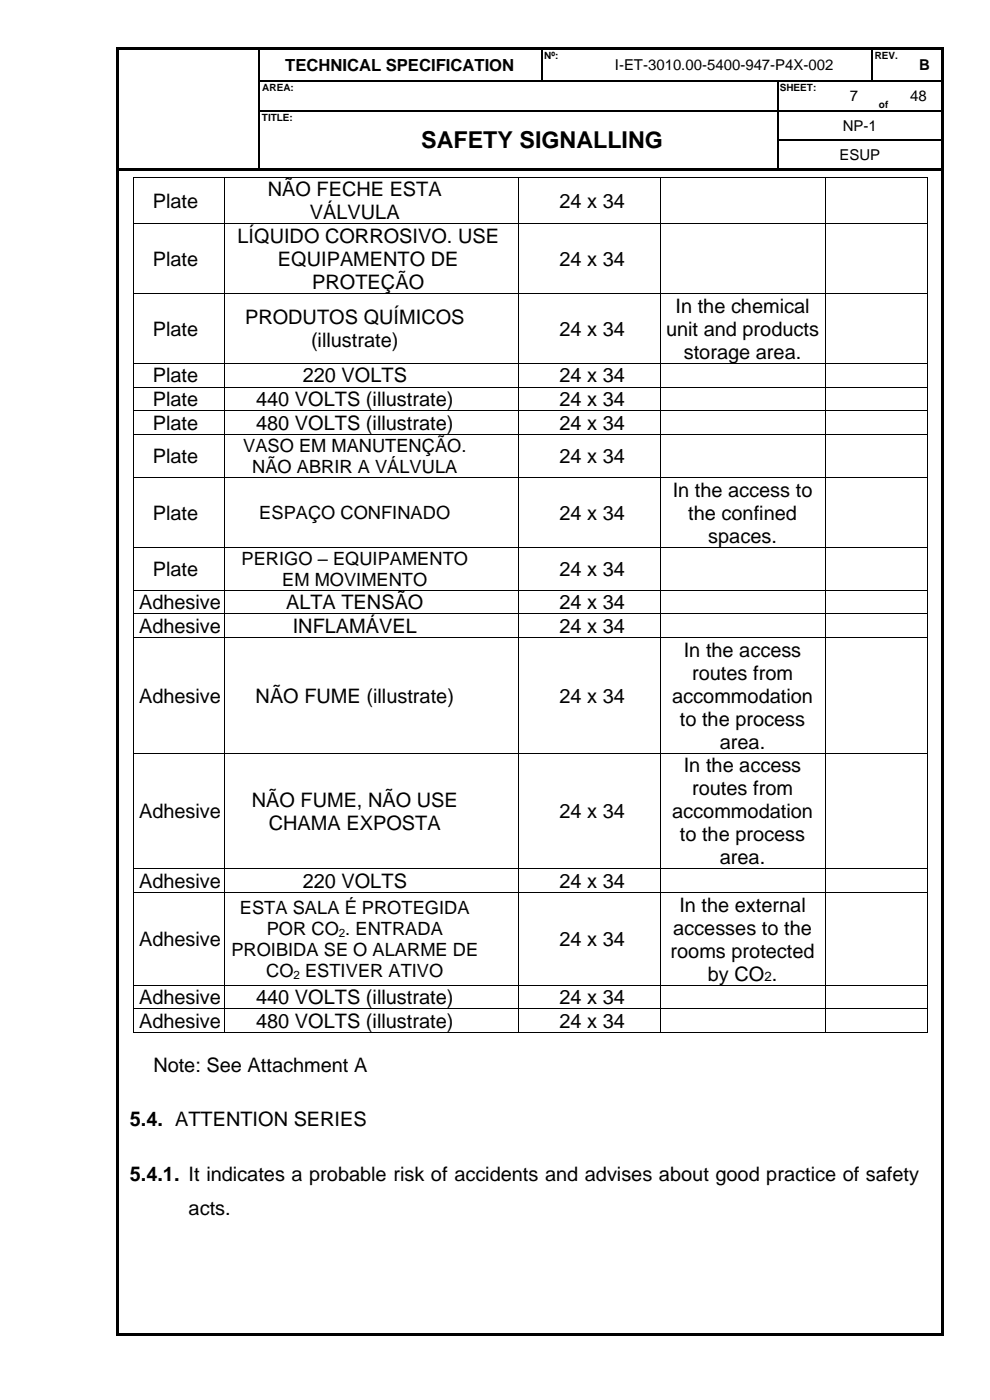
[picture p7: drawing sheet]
<svg xmlns="http://www.w3.org/2000/svg" width="210mm" height="297mm" viewBox="0 0 210 297" stroke-linecap="round" stroke-linejoin="round" font-family="sans-serif">
<defs><g id="words">
<text font-size="4.9" x="89.4" y="31.5">SAFETY SIGNALLING</text>
<g font-size="4.2">
<text x="56.8" y="41.7">NÃO FECHE ESTA</text>
<text x="32.4" y="44.1">Plate</text>
<text x="65.8" y="46.5">VÁLVULA</text>
<text x="118.7" y="44.1">24 x 34</text>
<text x="50.4" y="51.6">LÍQUIDO CORROSIVO. USE</text>
<text x="32.4" y="56.4">Plate</text>
<text x="59" y="56.4">EQUIPAMENTO DE</text>
<text x="118.7" y="56.4">24 x 34</text>
<text x="66.3" y="61.3">PROTEÇÃO</text>
<text x="32.4" y="71.2">Plate</text>
<text x="52" y="68.8">PRODUTOS QUÍMICOS</text>
<text x="118.7" y="71.2">24 x 34</text>
<text x="141.3" y="71.2">unit and products</text>
<text x="143.3" y="66.4">In the chemical</text>
<text x="66" y="73.7">(illustrate)</text>
<text x="145.1" y="76.1">storage area.</text>
<text x="32.4" y="81.1">Plate</text>
<text x="64.2" y="81.1">220 VOLTS</text>
<text x="118.7" y="81.1">24 x 34</text>
<text x="32.4" y="86.2">Plate</text>
<text x="54.3" y="86.2">440 VOLTS (illustrate)</text>
<text x="118.7" y="86.2">24 x 34</text>
<text x="32.4" y="91.2">Plate</text>
<text x="54.3" y="91.2">480 VOLTS (illustrate)</text>
<text x="118.7" y="91.2">24 x 34</text>
<text x="32.4" y="98.3">Plate</text>
<text x="118.7" y="98.3">24 x 34</text>
<text x="142.7" y="105.4">In the access to</text>
<text x="32.4" y="110.2">Plate</text>
<text x="118.7" y="110.2">24 x 34</text>
<text x="146" y="110.2">the confined</text>
<text x="150.3" y="115.1">spaces.</text>
<text x="32.4" y="122.2">Plate</text>
<text x="118.7" y="122.2">24 x 34</text>
<text x="29.5" y="129.3">Adhesive</text>
<text x="60.7" y="129.3">ALTA TENSÃO</text>
<text x="118.7" y="129.3">24 x 34</text>
<text x="29.5" y="134.3">Adhesive</text>
<text x="62.1" y="134.3">INFLAMÁVEL</text>
<text x="118.7" y="134.3">24 x 34</text>
<text x="145.1" y="139.4">In the access</text>
<text x="29.5" y="149.1">Adhesive</text>
<text x="54.2" y="149.1">NÃO FUME (illustrate)</text>
<text x="118.7" y="149.1">24 x 34</text>
<text x="142.6" y="149.1">accommodation</text>
<text x="146.8" y="144.2">routes from</text>
<text x="144.2" y="154">to the process</text>
<text x="152.7" y="158.8">area.</text>
<text x="145.1" y="163.9">In the access</text>
<text x="29.5" y="173.6">Adhesive</text>
<text x="53.4" y="171.2">NÃO FUME, NÃO USE</text>
<text x="118.7" y="173.6">24 x 34</text>
<text x="142.6" y="173.6">accommodation</text>
<text x="146.8" y="168.7">routes from</text>
<text x="57.1" y="176">CHAMA EXPOSTA</text>
<text x="144.2" y="178.5">to the process</text>
<text x="152.7" y="183.3">area.</text>
<text x="29.5" y="188.4">Adhesive</text>
<text x="64.2" y="188.4">220 VOLTS</text>
<text x="118.7" y="188.4">24 x 34</text>
<text x="144.1" y="193.4">In the external</text>
<text x="29.5" y="200.7">Adhesive</text>
<text x="118.7" y="200.7">24 x 34</text>
<text x="142.3" y="203.2">rooms protected</text>
<text x="142.8" y="198.3">accesses to the</text>
<text x="150.2" y="208">by CO .</text>
<text x="29.5" y="213.1">Adhesive</text>
<text x="54.3" y="213.1">440 VOLTS (illustrate)</text>
<text x="118.7" y="213.1">24 x 34</text>
<text x="29.5" y="218.1">Adhesive</text>
<text x="54.3" y="218.1">480 VOLTS (illustrate)</text>
<text x="118.7" y="218.1">24 x 34</text>
<text x="32.5" y="227.4">Note: See Attachment A</text>
<text x="27.5" y="239">5.4. ATTENTION SERIES</text>
<text x="27.5" y="250.5">5.4.1. It indicates a probable risk of accidents and advises about good practice of safety</text>
<text x="40" y="257.8">acts.</text>
</g>
<g font-size="3.9">
<text x="51.6" y="95.9">VASO EM MANUTENÇÃO.</text>
<text x="53.5" y="100.4">NÃO ABRIR A VÁLVULA</text>
<text x="55" y="110.1">ESPAÇO CONFINADO</text>
<text x="51.3" y="119.8">PERIGO – EQUIPAMENTO</text>
<text x="59.9" y="124.3">EM MOVIMENTO</text>
<text x="50.9" y="193.9">ESTA SALA É PROTEGIDA</text>
<text x="49.1" y="202.8">PROIBIDA SE O ALARME DE</text>
<text x="56.6" y="198.4">POR CO . ENTRADA</text>
<text x="56.5" y="207.3">CO ESTIVER ATIVO</text>
</g>
<text font-size="3.5" x="60.5" y="15">TECHNICAL SPECIFICATION</text>
<g font-size="3.2">
<text x="130.4" y="14.9">I-ET-3010.00-5400-947-P4X-002</text>
<text x="195" y="14.9">B</text>
<text x="180.3" y="21.4">7</text>
<text x="193.1" y="21.4">48</text>
<text x="178.8" y="27.7">NP-1</text>
<text x="178.1" y="34">ESUP</text>
</g>
<text font-size="2.8" x="162.2" y="208.2">2</text>
<g font-size="2.5">
<text x="71.9" y="198.7">2</text>
<text x="62.3" y="207.7">2</text>
</g>
<g font-size="2.1">
<text x="115.5" y="12.5">Nº:</text>
<text x="185.6" y="12.5">REV.</text>
<text x="55.7" y="19.3">AREA:</text>
<text x="165.4" y="19.3">SHEET:</text>
<text x="186.5" y="22.9">of</text>
<text x="55.5" y="25.6">TITLE:</text>
</g>
</g></defs>
<g fill="#000">
<path d="M24.7 10h.5v.5h-.5z" fill-rule="evenodd"/>
<path d="M24.7 10h.5v.5h-.5z" fill-rule="evenodd"/>
<path d="M24.7 10.5h.5v6.5h-.5z" fill-rule="evenodd"/>
<path d="M24.7 17h.5v.3h-.5z" fill-rule="evenodd"/>
<path d="M25.2 10h29.6v.5h-29.6z" fill-rule="evenodd"/>
<path d="M54.8 10h.5v.5h-.5z" fill-rule="evenodd"/>
<path d="M54.8 17h.3v.3h-.3z" fill-rule="evenodd"/>
<path d="M55.3 10h59.5v.5h-59.5z" fill-rule="evenodd"/>
<path d="M114.8 10h.6v.5h-.6z" fill-rule="evenodd"/>
<path d="M114.8 17h.3v.3h-.3z" fill-rule="evenodd"/>
<path d="M115.4 10h7.1v.5h-7.1z" fill-rule="evenodd"/>
<path d="M122.5 10h.5v.5h-.5z" fill-rule="evenodd"/>
<path d="M122.5 17h.2v.3h-.2z" fill-rule="evenodd"/>
<path d="M123 10h61.9v.5h-61.9z" fill-rule="evenodd"/>
<path d="M164.8 17.3h.3z" fill-rule="evenodd"/>
<path d="M164.8 17h.3v.3h-.3z" fill-rule="evenodd"/>
<path d="M177.5 17h.3v.3h-.3z" fill-rule="evenodd"/>
<path d="M184.9 10h.5v.5h-.5z" fill-rule="evenodd"/>
<path d="M184.9 17h.2v.3h-.2z" fill-rule="evenodd"/>
<path d="M185.1 17h.3v.3h-.3z" fill-rule="evenodd"/>
<path d="M185.4 10h7.1v.5h-7.1z" fill-rule="evenodd"/>
<path d="M190 17h.2v.3h-.2z" fill-rule="evenodd"/>
<path d="M192.5 10h.5v.5h-.5z" fill-rule="evenodd"/>
<path d="M192.5 17h.3v.3h-.3z" fill-rule="evenodd"/>
<path d="M193 10h6.8v.5h-6.8z" fill-rule="evenodd"/>
<path d="M199.8 10h.5v.5h-.5z" fill-rule="evenodd"/>
<path d="M199.8 10h.5v.5h-.5z" fill-rule="evenodd"/>
<path d="M199.8 10.5h.5v6.5h-.5z" fill-rule="evenodd"/>
<path d="M199.8 17h.5v.3h-.5z" fill-rule="evenodd"/>
<path d="M24.7 17.3h.5v6h-.5z" fill-rule="evenodd"/>
<path d="M24.7 23.3h.5v.3h-.5z" fill-rule="evenodd"/>
<path d="M24.7 23.6h.5v6h-.5z" fill-rule="evenodd"/>
<path d="M24.7 29.6h.5v.2h-.5z" fill-rule="evenodd"/>
<path d="M24.7 29.8h.5v6h-.5z" fill-rule="evenodd"/>
<path d="M24.7 35.8h.5v.5h-.5z" fill-rule="evenodd"/>
<path d="M25.2 35.8h29.6v.5h-29.6z" fill-rule="evenodd"/>
<path d="M28.2 37.5h.2v.2h-.2z" fill-rule="evenodd"/>
<path d="M28.2 37.5h.2v.2h-.2z" fill-rule="evenodd"/>
<path d="M47.4 37.5h.2v.2h-.2z" fill-rule="evenodd"/>
<path d="M54.8 23.3h.3v.3h-.3z" fill-rule="evenodd"/>
<path d="M54.8 29.6h.3v.2h-.3z" fill-rule="evenodd"/>
<path d="M54.8 35.8h.5v.5h-.5z" fill-rule="evenodd"/>
<path d="M55.3 35.8h10v.5h-10z" fill-rule="evenodd"/>
<path d="M65.3 23.3h.2v.3h-.2z" fill-rule="evenodd"/>
<path d="M65.3 35.8h.5v.5h-.5z" fill-rule="evenodd"/>
<path d="M65.8 35.8h99v.5h-99z" fill-rule="evenodd"/>
<path d="M110 37.5h.1v.2h-.1z" fill-rule="evenodd"/>
<path d="M140 37.5h.1v.2h-.1z" fill-rule="evenodd"/>
<path d="M164.8 23.3h.3v.3h-.3z" fill-rule="evenodd"/>
<path d="M164.8 29.6h.3v.2h-.3z" fill-rule="evenodd"/>
<path d="M164.8 35.8h.6v.5h-.6z" fill-rule="evenodd"/>
<path d="M165.4 35.8h34.4v.5h-34.4z" fill-rule="evenodd"/>
<path d="M175 37.5h.1v.2h-.1z" fill-rule="evenodd"/>
<path d="M177.5 23.3h.3v.3h-.3z" fill-rule="evenodd"/>
<path d="M185 23.3h.2v.3h-.2z" fill-rule="evenodd"/>
<path d="M190 23.3h.2v.3h-.2z" fill-rule="evenodd"/>
<path d="M196.7 37.5h.2v.2h-.2z" fill-rule="evenodd"/>
<path d="M196.7 37.5h.2v.2h-.2z" fill-rule="evenodd"/>
<path d="M199.8 17.3h.5v6h-.5z" fill-rule="evenodd"/>
<path d="M199.8 23.3h.5v.3h-.5z" fill-rule="evenodd"/>
<path d="M199.8 23.6h.5v6h-.5z" fill-rule="evenodd"/>
<path d="M199.8 29.6h.5v.2h-.5z" fill-rule="evenodd"/>
<path d="M199.8 29.8h.5v6h-.5z" fill-rule="evenodd"/>
<path d="M199.8 35.8h.5v.5h-.5z" fill-rule="evenodd"/>
<path d="M28.2 47.4h.2v.2h-.2z" fill-rule="evenodd"/>
<path d="M47.4 47.4h.2v.2h-.2z" fill-rule="evenodd"/>
<path d="M110 47.4h.1v.2h-.1z" fill-rule="evenodd"/>
<path d="M140 47.4h.1v.2h-.1z" fill-rule="evenodd"/>
<path d="M175 47.4h.1v.2h-.1z" fill-rule="evenodd"/>
<path d="M196.7 47.4h.2v.2h-.2z" fill-rule="evenodd"/>
<path d="M28.2 62.2h.2v.2h-.2z" fill-rule="evenodd"/>
<path d="M28.2 77h.2v.2h-.2z" fill-rule="evenodd"/>
<path d="M47.4 62.2h.2v.2h-.2z" fill-rule="evenodd"/>
<path d="M47.4 77h.2v.2h-.2z" fill-rule="evenodd"/>
<path d="M110 62.2h.1v.2h-.1z" fill-rule="evenodd"/>
<path d="M110 77h.1v.2h-.1z" fill-rule="evenodd"/>
<path d="M140 62.2h.1v.2h-.1z" fill-rule="evenodd"/>
<path d="M140 77h.1v.2h-.1z" fill-rule="evenodd"/>
<path d="M175 62.2h.1v.2h-.1z" fill-rule="evenodd"/>
<path d="M175 77h.1v.2h-.1z" fill-rule="evenodd"/>
<path d="M196.7 62.2h.2v.2h-.2z" fill-rule="evenodd"/>
<path d="M196.7 77h.2v.2h-.2z" fill-rule="evenodd"/>
<path d="M28.2 82h.2v.2h-.2z" fill-rule="evenodd"/>
<path d="M28.2 87.1h.2v.1h-.2z" fill-rule="evenodd"/>
<path d="M28.2 92.1h.2v.2h-.2z" fill-rule="evenodd"/>
<path d="M47.4 82h.2v.2h-.2z" fill-rule="evenodd"/>
<path d="M47.4 87.1h.2v.1h-.2z" fill-rule="evenodd"/>
<path d="M47.4 92.1h.2v.2h-.2z" fill-rule="evenodd"/>
<path d="M110 82h.1v.2h-.1z" fill-rule="evenodd"/>
<path d="M110 87.1h.1v.1h-.1z" fill-rule="evenodd"/>
<path d="M110 92.1h.1v.2h-.1z" fill-rule="evenodd"/>
<path d="M140 82h.1v.2h-.1z" fill-rule="evenodd"/>
<path d="M140 87.1h.1v.1h-.1z" fill-rule="evenodd"/>
<path d="M140 92.1h.1v.2h-.1z" fill-rule="evenodd"/>
<path d="M175 82h.1v.2h-.1z" fill-rule="evenodd"/>
<path d="M175 87.1h.1v.1h-.1z" fill-rule="evenodd"/>
<path d="M175 92.1h.1v.2h-.1z" fill-rule="evenodd"/>
<path d="M196.7 82h.2v.2h-.2z" fill-rule="evenodd"/>
<path d="M196.7 87.1h.2v.1h-.2z" fill-rule="evenodd"/>
<path d="M196.7 92.1h.2v.2h-.2z" fill-rule="evenodd"/>
<path d="M28.2 101.2h.2v.2h-.2z" fill-rule="evenodd"/>
<path d="M28.2 116h.2v.2h-.2z" fill-rule="evenodd"/>
<path d="M47.4 101.2h.2v.2h-.2z" fill-rule="evenodd"/>
<path d="M47.4 116h.2v.2h-.2z" fill-rule="evenodd"/>
<path d="M110 101.2h.1v.2h-.1z" fill-rule="evenodd"/>
<path d="M110 116h.1v.2h-.1z" fill-rule="evenodd"/>
<path d="M140 101.2h.1v.2h-.1z" fill-rule="evenodd"/>
<path d="M140 116h.1v.2h-.1z" fill-rule="evenodd"/>
<path d="M175 101.2h.1v.2h-.1z" fill-rule="evenodd"/>
<path d="M175 116h.1v.2h-.1z" fill-rule="evenodd"/>
<path d="M196.7 101.2h.2v.2h-.2z" fill-rule="evenodd"/>
<path d="M196.7 116h.2v.2h-.2z" fill-rule="evenodd"/>
<path d="M28.2 125.1h.2v.2h-.2z" fill-rule="evenodd"/>
<path d="M28.2 130.1h.2v.2h-.2z" fill-rule="evenodd"/>
<path d="M28.2 135.2h.2v.2h-.2z" fill-rule="evenodd"/>
<path d="M47.4 125.1h.2v.2h-.2z" fill-rule="evenodd"/>
<path d="M47.4 130.1h.2v.2h-.2z" fill-rule="evenodd"/>
<path d="M47.4 135.2h.2v.2h-.2z" fill-rule="evenodd"/>
<path d="M110 125.1h.1v.2h-.1z" fill-rule="evenodd"/>
<path d="M110 130.1h.1v.2h-.1z" fill-rule="evenodd"/>
<path d="M110 135.2h.1v.2h-.1z" fill-rule="evenodd"/>
<path d="M140 125.1h.1v.2h-.1z" fill-rule="evenodd"/>
<path d="M140 130.1h.1v.2h-.1z" fill-rule="evenodd"/>
<path d="M140 135.2h.1v.2h-.1z" fill-rule="evenodd"/>
<path d="M175 125.1h.1v.2h-.1z" fill-rule="evenodd"/>
<path d="M175 130.1h.1v.2h-.1z" fill-rule="evenodd"/>
<path d="M175 135.2h.1v.2h-.1z" fill-rule="evenodd"/>
<path d="M196.7 125.1h.2v.2h-.2z" fill-rule="evenodd"/>
<path d="M196.7 130.1h.2v.2h-.2z" fill-rule="evenodd"/>
<path d="M196.7 135.2h.2v.2h-.2z" fill-rule="evenodd"/>
<path d="M28.2 159.7h.2v.2h-.2z" fill-rule="evenodd"/>
<path d="M47.4 159.7h.2v.2h-.2z" fill-rule="evenodd"/>
<path d="M110 159.7h.1v.2h-.1z" fill-rule="evenodd"/>
<path d="M140 159.7h.1v.2h-.1z" fill-rule="evenodd"/>
<path d="M175 159.7h.1v.2h-.1z" fill-rule="evenodd"/>
<path d="M196.7 159.7h.2v.2h-.2z" fill-rule="evenodd"/>
<path d="M28.2 184.2h.2v.2h-.2z" fill-rule="evenodd"/>
<path d="M28.2 189.3h.2v.2h-.2z" fill-rule="evenodd"/>
<path d="M47.4 184.2h.2v.2h-.2z" fill-rule="evenodd"/>
<path d="M47.4 189.3h.2v.2h-.2z" fill-rule="evenodd"/>
<path d="M110 184.2h.1v.2h-.1z" fill-rule="evenodd"/>
<path d="M110 189.3h.1v.2h-.1z" fill-rule="evenodd"/>
<path d="M140 184.2h.1v.2h-.1z" fill-rule="evenodd"/>
<path d="M140 189.3h.1v.2h-.1z" fill-rule="evenodd"/>
<path d="M175 184.2h.1v.2h-.1z" fill-rule="evenodd"/>
<path d="M175 189.3h.1v.2h-.1z" fill-rule="evenodd"/>
<path d="M196.7 184.2h.2v.2h-.2z" fill-rule="evenodd"/>
<path d="M196.7 189.3h.2v.2h-.2z" fill-rule="evenodd"/>
<path d="M28.2 208.9h.2v.2h-.2z" fill-rule="evenodd"/>
<path d="M28.2 214h.2v.1h-.2z" fill-rule="evenodd"/>
<path d="M28.2 219h.2v.2h-.2z" fill-rule="evenodd"/>
<path d="M28.2 219h.2v.2h-.2z" fill-rule="evenodd"/>
<path d="M47.4 208.9h.2v.2h-.2z" fill-rule="evenodd"/>
<path d="M47.4 214h.2v.1h-.2z" fill-rule="evenodd"/>
<path d="M47.4 219h.2v.2h-.2z" fill-rule="evenodd"/>
<path d="M110 208.9h.1v.2h-.1z" fill-rule="evenodd"/>
<path d="M110 214h.1v.1h-.1z" fill-rule="evenodd"/>
<path d="M110 219h.1v.2h-.1z" fill-rule="evenodd"/>
<path d="M140 208.9h.1v.2h-.1z" fill-rule="evenodd"/>
<path d="M140 214h.1v.1h-.1z" fill-rule="evenodd"/>
<path d="M140 219h.1v.2h-.1z" fill-rule="evenodd"/>
<path d="M175 208.9h.1v.2h-.1z" fill-rule="evenodd"/>
<path d="M175 214h.1v.1h-.1z" fill-rule="evenodd"/>
<path d="M175 219h.1v.2h-.1z" fill-rule="evenodd"/>
<path d="M196.7 208.9h.2v.2h-.2z" fill-rule="evenodd"/>
<path d="M196.7 214h.2v.1h-.2z" fill-rule="evenodd"/>
<path d="M196.7 219h.2v.2h-.2z" fill-rule="evenodd"/>
<path d="M196.7 219h.2v.2h-.2z" fill-rule="evenodd"/>
<path d="M24.7 36.3h.5v246.6h-.5z" fill-rule="evenodd"/>
<path d="M24.7 282.9h.5v.5h-.5z" fill-rule="evenodd"/>
<path d="M24.7 282.9h.5v.5h-.5z" fill-rule="evenodd"/>
<path d="M25.2 282.9h174.6v.5h-174.6z" fill-rule="evenodd"/>
<path d="M199.8 36.3h.5v246.6h-.5z" fill-rule="evenodd"/>
<path d="M199.8 282.9h.5v.5h-.5z" fill-rule="evenodd"/>
<path d="M199.8 282.9h.5v.5h-.5z" fill-rule="evenodd"/>
</g>
<g fill="none" stroke="#000" stroke-width=".25">
<path d="M54.9 10.5v6.5M54.9 17.3v6M55.1 17.1h59.7M115 10.5v6.5M115.1 17.1h7.4M122.7 17.1h42.1M165 17.3v6M165.1 17.1h12.4M177.8 17.1h7.1M185 10.5v6.5M185.4 17.1h4.6M190.2 17.1h2.3"/>
<path d="M192.8 17.1h7M54.9 23.6v6M54.9 29.8v6M55.1 23.5h10.2M65.5 23.5h99.3M165 23.6v6M165 29.8v6M165.1 23.5h12.4M165.1 29.7h34.7M177.8 23.5h7.2M185.2 23.5h4.8M190.2 23.5h9.6"/>
</g>
<g fill="none" stroke="#000" stroke-width=".21">
<path d="M28.3 37.7v9.7M28.4 37.6h19M47.5 37.7v9.7M47.6 37.6h62.4M110.1 37.7v9.7M110.1 37.6h29.9M140.1 37.7v9.7M140.1 37.6h34.9M175.1 37.7v9.7M175.1 37.6h21.6M196.8 37.7v9.7M28.3 47.6v14.6"/>
<path d="M28.4 47.5h19M47.5 47.6v14.6M47.6 47.5h62.4M110.1 47.6v14.6M110.1 47.5h29.9M140.1 47.6v14.6M140.1 47.5h34.9M175.1 47.6v14.6M175.1 47.5h21.6M196.8 47.6v14.6M28.3 62.4v14.6M28.3 77.2v4.8"/>
<path d="M28.4 62.3h19M28.4 77.1h19M47.5 62.4v14.6M47.5 77.2v4.8M47.6 62.3h62.4M47.6 77.1h62.4M110.1 62.4v14.6M110.1 77.2v4.8M110.1 62.3h29.9M110.1 77.1h29.9M140.1 62.4v14.6M140.1 77.2v4.8"/>
<path d="M140.1 62.3h34.9M140.1 77.1h34.9M175.1 62.4v14.6M175.1 77.2v4.8M175.1 62.3h21.6M175.1 77.1h21.6M196.8 62.4v14.6M196.8 77.2v4.8M28.3 82.2v4.9M28.3 87.2v4.9M28.3 92.3v8.9M28.4 82.1h19"/>
<path d="M28.4 87.2h19M28.4 92.2h19M47.5 82.2v4.9M47.5 87.2v4.9M47.5 92.3v8.9M47.6 82.1h62.4M47.6 87.2h62.4M47.6 92.2h62.4M110.1 82.2v4.9M110.1 87.2v4.9M110.1 92.3v8.9M110.1 82.1h29.9"/>
<path d="M110.1 87.2h29.9M110.1 92.2h29.9M140.1 82.2v4.9M140.1 87.2v4.9M140.1 92.3v8.9M140.1 82.1h34.9M140.1 87.2h34.9M140.1 92.2h34.9M175.1 82.2v4.9M175.1 87.2v4.9M175.1 92.3v8.9M175.1 82.1h21.6"/>
<path d="M175.1 87.2h21.6M175.1 92.2h21.6M196.8 82.2v4.9M196.8 87.2v4.9M196.8 92.3v8.9M28.3 101.4v14.6M28.3 116.2v8.9M28.4 101.3h19M28.4 116.1h19M47.5 101.4v14.6M47.5 116.2v8.9M47.6 101.3h62.4"/>
<path d="M47.6 116.1h62.4M110.1 101.4v14.6M110.1 116.2v8.9M110.1 101.3h29.9M110.1 116.1h29.9M140.1 101.4v14.6M140.1 116.2v8.9M140.1 101.3h34.9M140.1 116.1h34.9M175.1 101.4v14.6M175.1 116.2v8.9M175.1 101.3h21.6"/>
<path d="M175.1 116.1h21.6M196.8 101.4v14.6M196.8 116.2v8.9M28.3 125.3v4.8M28.3 130.3v4.9M28.3 135.4v24.3M28.4 125.2h19M28.4 130.2h19M28.4 135.3h19M47.5 125.3v4.8M47.5 130.3v4.9M47.5 135.4v24.3"/>
<path d="M47.6 125.2h62.4M47.6 130.2h62.4M47.6 135.3h62.4M110.1 125.3v4.8M110.1 130.3v4.9M110.1 135.4v24.3M110.1 125.2h29.9M110.1 130.2h29.9M110.1 135.3h29.9M140.1 125.3v4.8M140.1 130.3v4.9M140.1 135.4v24.3"/>
<path d="M140.1 125.2h34.9M140.1 130.2h34.9M140.1 135.3h34.9M175.1 125.3v4.8M175.1 130.3v4.9M175.1 135.4v24.3M175.1 125.2h21.6M175.1 130.2h21.6M175.1 135.3h21.6M196.8 125.3v4.8M196.8 130.3v4.9M196.8 135.4v24.3"/>
<path d="M28.3 159.9v24.3M28.4 159.8h19M47.5 159.9v24.3M47.6 159.8h62.4M110.1 159.9v24.3M110.1 159.8h29.9M140.1 159.9v24.3M140.1 159.8h34.9M175.1 159.9v24.3M175.1 159.8h21.6M196.8 159.9v24.3M28.3 184.4v4.9"/>
<path d="M28.3 189.5v19.4M28.4 184.3h19M28.4 189.4h19M47.5 184.4v4.9M47.5 189.5v19.4M47.6 184.3h62.4M47.6 189.4h62.4M110.1 184.4v4.9M110.1 189.5v19.4M110.1 184.3h29.9M110.1 189.4h29.9M140.1 184.4v4.9"/>
<path d="M140.1 189.5v19.4M140.1 184.3h34.9M140.1 189.4h34.9M175.1 184.4v4.9M175.1 189.5v19.4M175.1 184.3h21.6M175.1 189.4h21.6M196.8 184.4v4.9M196.8 189.5v19.4M28.3 209.1v4.9M28.3 214.1v4.9M28.4 209h19"/>
<path d="M28.4 214.1h19M28.4 219.1h19M47.5 209.1v4.9M47.5 214.1v4.9M47.6 209h62.4M47.6 214.1h62.4M47.6 219.1h62.4M110.1 209.1v4.9M110.1 214.1v4.9M110.1 209h29.9M110.1 214.1h29.9M110.1 219.1h29.9"/>
<path d="M140.1 209.1v4.9M140.1 214.1v4.9M140.1 209h34.9M140.1 214.1h34.9M140.1 219.1h34.9M175.1 209.1v4.9M175.1 214.1v4.9M175.1 209h21.6M175.1 214.1h21.6M175.1 219.1h21.6M196.8 209.1v4.9M196.8 214.1v4.9"/>
</g>
<use href="#words"/>
</svg>
